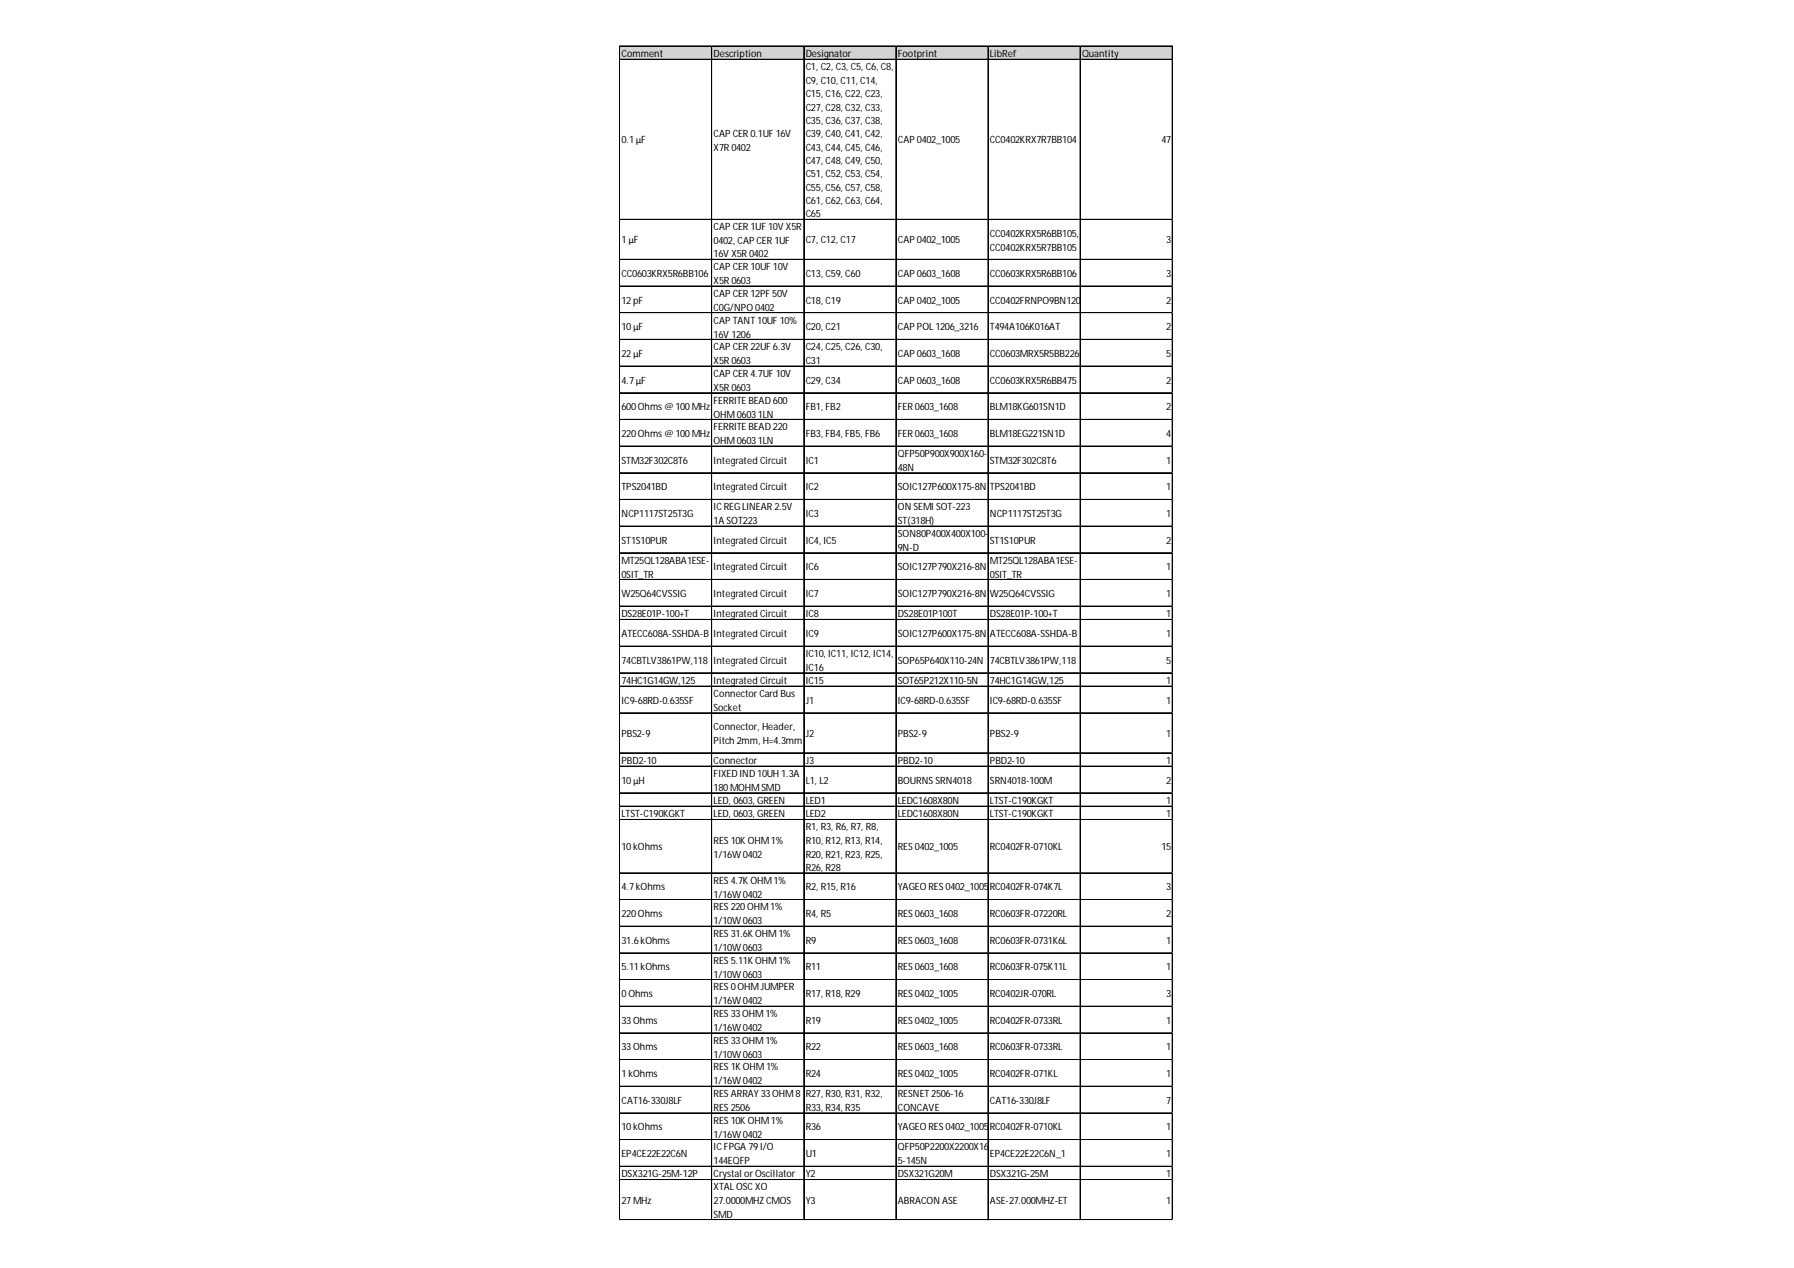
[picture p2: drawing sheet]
<svg xmlns="http://www.w3.org/2000/svg" width="297mm" height="210mm" viewBox="0 0 297 210" stroke-linecap="round" stroke-linejoin="round" font-family="sans-serif">
<defs><g id="words">
<g font-size="1.7">
<text x="102.9" y="9.4">Comment</text>
<text x="118.2" y="9.4">Description</text>
<text x="133.4" y="9.4">Designator</text>
<text x="133.4" y="11.6">C1, C2, C3, C5, C6, C8,</text>
<text x="148.7" y="9.4">Footprint</text>
<text x="163.9" y="9.4">LibRef</text>
<text x="179.2" y="9.4">Quantity</text>
<text x="133.4" y="13.9">C9, C10, C11, C14,</text>
<text x="133.4" y="16.1">C15, C16, C22, C23,</text>
<text x="102.9" y="23.7">0.1µF</text>
<text x="118.2" y="22.6">CAP CER 0.1UF 16V</text>
<text x="133.4" y="18.3">C27, C28, C32, C33,</text>
<text x="133.4" y="20.5">C35, C36, C37, C38,</text>
<text x="133.4" y="22.8">C39, C40, C41, C42,</text>
<text x="148.7" y="23.7">CAP 0402_1005</text>
<text x="163.9" y="23.7">CC0402KRX7R7BB104</text>
<text x="192.3" y="23.7">47</text>
<text x="118.2" y="25">X7R 0402</text>
<text x="133.4" y="25">C43, C44, C45, C46,</text>
<text x="133.4" y="27.2">C47, C48, C49, C50,</text>
<text x="133.4" y="29.4">C51, C52, C53, C54,</text>
<text x="133.4" y="31.6">C55, C56, C57, C58,</text>
<text x="133.4" y="33.8">C61, C62, C63, C64,</text>
<text x="102.9" y="40.3">1µF</text>
<text x="118.2" y="38.1">CAP CER 1UF 10V X5R</text>
<text x="118.2" y="40.4">0402, CAP CER 1UF</text>
<text x="133.4" y="36">C65</text>
<text x="133.4" y="40.3">C7, C12, C17</text>
<text x="148.7" y="40.3">CAP 0402_1005</text>
<text x="163.9" y="39.2">CC0402KRX5R6BB105,</text>
<text x="163.9" y="41.5">CC0402KRX5R7BB105</text>
<text x="193.1" y="40.3">3</text>
<text x="102.9" y="45.8">CC0603KRX5R6BB106</text>
<text x="118.2" y="42.6">16V X5R 0402</text>
<text x="118.2" y="44.7">CAP CER 10UF 10V</text>
<text x="118.2" y="47">X5R 0603</text>
<text x="133.4" y="45.8">C13, C59, C60</text>
<text x="148.7" y="45.8">CAP 0603_1608</text>
<text x="163.9" y="45.8">CC0603KRX5R6BB106</text>
<text x="193.1" y="45.8">3</text>
<text x="102.9" y="50.2">12pF</text>
<text x="118.2" y="49.1">CAP CER 12PF 50V</text>
<text x="118.2" y="51.5">C0G/NPO 0402</text>
<text x="118.2" y="53.6">CAP TANT 10UF 10%</text>
<text x="133.4" y="50.2">C18, C19</text>
<text x="148.7" y="50.2">CAP 0402_1005</text>
<text x="163.9" y="50.2">CC0402FRNPO9BN120</text>
<text x="193.1" y="50.2">2</text>
<text x="102.9" y="54.7">10µF</text>
<text x="102.9" y="59.1">22µF</text>
<text x="118.2" y="55.9">16V 1206</text>
<text x="118.2" y="58">CAP CER 22UF 6.3V</text>
<text x="133.4" y="54.7">C20, C21</text>
<text x="133.4" y="58">C24, C25, C26, C30,</text>
<text x="148.7" y="54.7">CAP POL1206_3216</text>
<text x="148.7" y="59.1">CAP 0603_1608</text>
<text x="163.9" y="54.7">T494A106K016AT</text>
<text x="163.9" y="59.1">CC0603MRX5R5BB226</text>
<text x="193.1" y="54.7">2</text>
<text x="193.1" y="59.1">5</text>
<text x="102.9" y="63.5">4.7µF</text>
<text x="118.2" y="60.3">X5R 0603</text>
<text x="118.2" y="62.4">CAP CER 4.7UF 10V</text>
<text x="118.2" y="64.7">X5R 0603</text>
<text x="133.4" y="60.3">C31</text>
<text x="133.4" y="63.5">C29, C34</text>
<text x="148.7" y="63.5">CAP 0603_1608</text>
<text x="163.9" y="63.5">CC0603KRX5R6BB475</text>
<text x="193.1" y="63.5">2</text>
<text x="102.9" y="67.9">600Ohms@ 100MHz</text>
<text x="118.2" y="66.8">FERRITE BEAD 600</text>
<text x="118.2" y="69.1">OHM06031LN</text>
<text x="118.2" y="71.2">FERRITE BEAD 220</text>
<text x="133.4" y="67.9">FB1, FB2</text>
<text x="148.7" y="67.9">FER 0603_1608</text>
<text x="163.9" y="67.9">BLM18KG601SN1D</text>
<text x="193.1" y="67.9">2</text>
<text x="102.9" y="72.3">220Ohms@ 100MHz</text>
<text x="102.9" y="76.7">STM32F302C8T6</text>
<text x="118.2" y="73.5">OHM06031LN</text>
<text x="118.2" y="76.7">Integrated Circuit</text>
<text x="133.4" y="72.3">FB3, FB4, FB5, FB6</text>
<text x="133.4" y="76.7">IC1</text>
<text x="148.7" y="72.3">FER 0603_1608</text>
<text x="148.7" y="75.6">QFP50P900X900X160-</text>
<text x="148.7" y="77.9">48N</text>
<text x="163.9" y="72.3">BLM18EG221SN1D</text>
<text x="163.9" y="76.7">STM32F302C8T6</text>
<text x="193.1" y="72.3">4</text>
<text x="193.1" y="76.7">1</text>
<text x="102.9" y="81.2">TPS2041BD</text>
<text x="118.2" y="81.2">Integrated Circuit</text>
<text x="133.4" y="81.2">IC2</text>
<text x="148.7" y="81.2">SOIC127P600X175-8N</text>
<text x="163.9" y="81.2">TPS2041BD</text>
<text x="193.1" y="81.2">1</text>
<text x="102.9" y="85.6">NCP1117ST25T3G</text>
<text x="102.9" y="90">ST1S10PUR</text>
<text x="118.2" y="84.5">ICREG LINEAR 2.5V</text>
<text x="118.2" y="86.8">1A SOT223</text>
<text x="118.2" y="90">Integrated Circuit</text>
<text x="133.4" y="85.6">IC3</text>
<text x="133.4" y="90">IC4, IC5</text>
<text x="148.7" y="84.5">ON SEMI SOT-223</text>
<text x="148.7" y="86.8">ST(318H)</text>
<text x="148.7" y="88.9">SON80P400X400X100-</text>
<text x="163.9" y="85.6">NCP1117ST25T3G</text>
<text x="163.9" y="90">ST1S10PUR</text>
<text x="193.1" y="85.6">1</text>
<text x="193.1" y="90">2</text>
<text x="102.9" y="93.3">MT25QL128ABA1ESE-</text>
<text x="102.9" y="95.6">0SIT_TR</text>
<text x="118.2" y="94.4">Integrated Circuit</text>
<text x="133.4" y="94.4">IC6</text>
<text x="148.7" y="91.2">9N-D</text>
<text x="148.7" y="94.4">SOIC127P790X216-8N</text>
<text x="163.9" y="93.3">MT25QL128ABA1ESE-</text>
<text x="163.9" y="95.6">0SIT_TR</text>
<text x="193.1" y="94.4">1</text>
<text x="102.9" y="98.8">W25Q64CVSSIG</text>
<text x="118.2" y="98.8">Integrated Circuit</text>
<text x="133.4" y="98.8">IC7</text>
<text x="148.7" y="98.8">SOIC127P790X216-8N</text>
<text x="163.9" y="98.8">W25Q64CVSSIG</text>
<text x="193.1" y="98.8">1</text>
<text x="102.9" y="102.1">DS28E01P-100+T</text>
<text x="102.9" y="105.4">ATECC608A-SSHDA-B</text>
<text x="118.2" y="102.1">Integrated Circuit</text>
<text x="118.2" y="105.4">Integrated Circuit</text>
<text x="133.4" y="102.1">IC8</text>
<text x="133.4" y="105.4">IC9</text>
<text x="148.7" y="102.1">DS28E01P100T</text>
<text x="148.7" y="105.4">SOIC127P600X175-8N</text>
<text x="163.9" y="102.1">DS28E01P-100+T</text>
<text x="163.9" y="105.4">ATECC608A-SSHDA-B</text>
<text x="193.1" y="102.1">1</text>
<text x="193.1" y="105.4">1</text>
<text x="102.9" y="109.9">74CBTLV3861PW,118</text>
<text x="102.9" y="113.2">74HC1G14GW,125</text>
<text x="118.2" y="109.9">Integrated Circuit</text>
<text x="118.2" y="113.2">Integrated Circuit</text>
<text x="133.4" y="108.7">IC10, IC11, IC12, IC14,</text>
<text x="133.4" y="111.1">IC16</text>
<text x="133.4" y="113.2">IC15</text>
<text x="148.7" y="109.9">SOP65P640X110-24N</text>
<text x="148.7" y="113.2">SOT65P212X110-5N</text>
<text x="163.9" y="109.9">74CBTLV3861PW,118</text>
<text x="163.9" y="113.2">74HC1G14GW,125</text>
<text x="193.1" y="109.9">5</text>
<text x="193.1" y="113.2">1</text>
<text x="102.9" y="116.5">IC9-68RD-0.635SF</text>
<text x="118.2" y="115.4">Connector Card Bus</text>
<text x="118.2" y="117.7">Socket</text>
<text x="133.4" y="116.5">J1</text>
<text x="148.7" y="116.5">IC9-68RD-0.635SF</text>
<text x="163.9" y="116.5">IC9-68RD-0.635SF</text>
<text x="193.1" y="116.5">1</text>
<text x="102.9" y="122">PBS2-9</text>
<text x="118.2" y="120.9">Connector, Header,</text>
<text x="118.2" y="123.2">Pitch 2mm, H=4.3mm</text>
<text x="133.4" y="122">J2</text>
<text x="148.7" y="122">PBS2-9</text>
<text x="163.9" y="122">PBS2-9</text>
<text x="193.1" y="122">1</text>
<text x="102.9" y="126.4">PBD2-10</text>
<text x="102.9" y="129.7">10µH</text>
<text x="118.2" y="126.4">Connector</text>
<text x="118.2" y="128.6">FIXED IND 10UH 1.3A</text>
<text x="118.2" y="130.9">180MOHMSMD</text>
<text x="133.4" y="126.4">J3</text>
<text x="133.4" y="129.7">L1, L2</text>
<text x="148.7" y="126.4">PBD2-10</text>
<text x="148.7" y="129.7">BOURNSSRN4018</text>
<text x="163.9" y="126.4">PBD2-10</text>
<text x="163.9" y="129.7">SRN4018-100M</text>
<text x="193.1" y="126.4">1</text>
<text x="193.1" y="129.7">2</text>
<text x="102.9" y="135.2">LTST-C190KGKT</text>
<text x="118.2" y="133">LED, 0603, GREEN</text>
<text x="118.2" y="135.2">LED, 0603, GREEN</text>
<text x="133.4" y="133">LED1</text>
<text x="133.4" y="135.2">LED2</text>
<text x="133.4" y="137.4">R1, R3, R6, R7, R8,</text>
<text x="148.7" y="133">LEDC1608X80N</text>
<text x="148.7" y="135.2">LEDC1608X80N</text>
<text x="163.9" y="133">LTST-C190KGKT</text>
<text x="163.9" y="135.2">LTST-C190KGKT</text>
<text x="193.1" y="133">1</text>
<text x="193.1" y="135.2">1</text>
<text x="102.9" y="140.8">10kOhms</text>
<text x="118.2" y="139.7">RES10K OHM1%</text>
<text x="118.2" y="142">1/16W 0402</text>
<text x="133.4" y="139.8">R10, R12, R13, R14,</text>
<text x="133.4" y="142">R20, R21, R23, R25,</text>
<text x="148.7" y="140.8">RES0402_1005</text>
<text x="163.9" y="140.8">RC0402FR-0710KL</text>
<text x="192.3" y="140.8">15</text>
<text x="102.9" y="147.4">4.7kOhms</text>
<text x="118.2" y="146.3">RES4.7K OHM1%</text>
<text x="118.2" y="148.6">1/16W 0402</text>
<text x="133.4" y="144.2">R26, R28</text>
<text x="133.4" y="147.4">R2, R15, R16</text>
<text x="148.7" y="147.4">YAGEO RES0402_1005</text>
<text x="163.9" y="147.4">RC0402FR-074K7L</text>
<text x="193.1" y="147.4">3</text>
<text x="102.9" y="151.8">220Ohms</text>
<text x="118.2" y="150.7">RES220OHM1%</text>
<text x="118.2" y="153">1/10W 0603</text>
<text x="118.2" y="155.1">RES31.6K OHM1%</text>
<text x="133.4" y="151.8">R4, R5</text>
<text x="148.7" y="151.8">RES0603_1608</text>
<text x="163.9" y="151.8">RC0603FR-07220RL</text>
<text x="193.1" y="151.8">2</text>
<text x="102.9" y="156.2">31.6kOhms</text>
<text x="102.9" y="160.6">5.11kOhms</text>
<text x="118.2" y="157.4">1/10W 0603</text>
<text x="118.2" y="159.5">RES5.11K OHM1%</text>
<text x="118.2" y="161.8">1/10W 0603</text>
<text x="133.4" y="156.2">R9</text>
<text x="133.4" y="160.6">R11</text>
<text x="148.7" y="156.2">RES0603_1608</text>
<text x="148.7" y="160.6">RES0603_1608</text>
<text x="163.9" y="156.2">RC0603FR-0731K6L</text>
<text x="163.9" y="160.6">RC0603FR-075K11L</text>
<text x="193.1" y="156.2">1</text>
<text x="193.1" y="160.6">1</text>
<text x="102.9" y="165">0Ohms</text>
<text x="118.2" y="163.9">RES0OHMJUMPER</text>
<text x="118.2" y="166.3">1/16W 0402</text>
<text x="133.4" y="165">R17, R18, R29</text>
<text x="148.7" y="165">RES0402_1005</text>
<text x="163.9" y="165">RC0402JR-070RL</text>
<text x="193.1" y="165">3</text>
<text x="102.9" y="169.5">33Ohms</text>
<text x="102.9" y="173.9">33Ohms</text>
<text x="118.2" y="168.4">RES33OHM1%</text>
<text x="118.2" y="170.7">1/16W 0402</text>
<text x="118.2" y="172.8">RES33OHM1%</text>
<text x="133.4" y="169.5">R19</text>
<text x="133.4" y="173.9">R22</text>
<text x="148.7" y="169.5">RES0402_1005</text>
<text x="148.7" y="173.9">RES0603_1608</text>
<text x="163.9" y="169.5">RC0402FR-0733RL</text>
<text x="163.9" y="173.9">RC0603FR-0733RL</text>
<text x="193.1" y="169.5">1</text>
<text x="193.1" y="173.9">1</text>
<text x="102.9" y="178.3">1kOhms</text>
<text x="118.2" y="175.1">1/10W 0603</text>
<text x="118.2" y="177.2">RES1K OHM1%</text>
<text x="118.2" y="179.5">1/16W 0402</text>
<text x="133.4" y="178.3">R24</text>
<text x="148.7" y="178.3">RES0402_1005</text>
<text x="163.9" y="178.3">RC0402FR-071KL</text>
<text x="193.1" y="178.3">1</text>
<text x="102.9" y="182.7">CAT16-330J8LF</text>
<text x="118.2" y="181.6">RESARRAY33OHM8</text>
<text x="118.2" y="183.9">RES2506</text>
<text x="133.4" y="181.6">R27, R30, R31, R32,</text>
<text x="133.4" y="183.9">R33, R34, R35</text>
<text x="148.7" y="181.6">RESNET 2506-16</text>
<text x="148.7" y="183.9">CONCAVE</text>
<text x="163.9" y="182.7">CAT16-330J8LF</text>
<text x="193.1" y="182.7">7</text>
<text x="102.9" y="187.1">10kOhms</text>
<text x="102.9" y="191.5">EP4CE22E22C6N</text>
<text x="118.2" y="186">RES10K OHM1%</text>
<text x="118.2" y="188.3">1/16W 0402</text>
<text x="118.2" y="190.4">ICFPGA 79I/O</text>
<text x="133.4" y="187.1">R36</text>
<text x="133.4" y="191.5">U1</text>
<text x="148.7" y="187.1">YAGEO RES0402_1005</text>
<text x="148.7" y="190.4">QFP50P2200X2200X16</text>
<text x="163.9" y="187.1">RC0402FR-0710KL</text>
<text x="163.9" y="191.5">EP4CE22E22C6N_1</text>
<text x="193.1" y="187.1">1</text>
<text x="193.1" y="191.5">1</text>
<text x="102.9" y="194.8">DSX321G-25M-12P</text>
<text x="118.2" y="192.8">144EQFP</text>
<text x="118.2" y="194.8">Crystal or Oscillator</text>
<text x="118.2" y="197.1">XTALOSC XO</text>
<text x="133.4" y="194.8">Y2</text>
<text x="148.7" y="192.8">5-145N</text>
<text x="148.7" y="194.8">DSX321G20M</text>
<text x="163.9" y="194.8">DSX321G-25M</text>
<text x="193.1" y="194.8">1</text>
<text x="102.9" y="199.3">27MHz</text>
<text x="118.2" y="199.4">27.0000MHZ CMOS</text>
<text x="118.2" y="201.6">SMD</text>
<text x="133.4" y="199.3">Y3</text>
<text x="148.7" y="199.3">ABRACON ASE</text>
<text x="163.9" y="199.3">ASE-27.000MHZ-ET</text>
<text x="193.1" y="199.3">1</text>
</g>
</g></defs>
<path d="M102.6 7.7h91.6v2.2h-91.6z" fill="#d3d3d3"/>
<g fill="none" stroke="#000" stroke-width=".17">
<path d="M102.6 7.6v194.4M102.7 7.6h91.5M102.7 7.7h91.5M102.7 9.8h91.5M102.7 9.9h91.5M117.8 7.7v194.3M117.9 7.7v194.3M133.1 7.7v194.3M148.3 7.7v194.3M148.4 7.7v194.3M163.6 7.7v194.3M178.8 7.7v194.3"/>
<path d="M178.9 7.7v194.3M194.1 7.7v194.3M102.7 36.3h91.5M102.7 36.4h91.5M102.7 42.9h91.5M102.7 43h91.5M102.7 47.3h91.5M102.7 47.4h91.5M102.7 51.8h91.5M102.7 56.2h91.5M102.7 60.6h91.5M102.7 65h91.5"/>
<path d="M102.7 65.1h91.5M102.7 69.4h91.5M102.7 69.5h91.5M102.7 73.8h91.5M102.7 73.9h91.5M102.7 78.2h91.5M102.7 78.3h91.5M102.7 82.7h91.5M102.7 87.1h91.5M102.7 91.5h91.5M102.7 91.6h91.5M102.7 95.9h91.5"/>
<path d="M102.7 96h91.5M102.7 100.3h91.5M102.7 100.4h91.5M102.7 102.5h91.5M102.7 102.6h91.5M102.7 106.9h91.5M102.7 107h91.5M102.7 111.4h91.5M102.7 113.6h91.5M102.7 118h91.5M102.7 124.6h91.5M102.7 124.7h91.5"/>
<path d="M102.7 126.8h91.5M102.7 126.9h91.5M102.7 131.2h91.5M102.7 131.3h91.5M102.7 133.4h91.5M102.7 133.5h91.5M102.7 135.7h91.5M102.7 144.5h91.5M102.7 148.9h91.5M102.7 149h91.5M102.7 153.3h91.5M102.7 153.4h91.5"/>
<path d="M102.7 157.7h91.5M102.7 157.8h91.5M102.7 162.1h91.5M102.7 162.2h91.5M102.7 166.6h91.5M102.7 171h91.5M102.7 175.4h91.5M102.7 179.8h91.5M102.7 179.9h91.5M102.7 184.2h91.5M102.7 184.3h91.5M102.7 188.6h91.5"/>
<path d="M102.7 188.7h91.5M102.7 193.1h91.5M102.7 195.3h91.5M102.7 201.9h91.5"/>
</g>
<path d="M102.6 202h.1" fill="none" stroke="#e0e0e0" stroke-width=".17"/>
<path d="M102.6 202h.1z" fill="#e0e0e0"/>
<path d="M117.8 202h.1" fill="none" stroke="#e0e0e0" stroke-width=".17"/>
<path d="M117.8 202h.1z" fill="#e0e0e0"/>
<path d="M133.1 202h.1" fill="none" stroke="#e0e0e0" stroke-width=".17"/>
<path d="M133.1 202h.1z" fill="#e0e0e0"/>
<path d="M148.3 202h.1" fill="none" stroke="#e0e0e0" stroke-width=".17"/>
<path d="M148.3 202h.1z" fill="#e0e0e0"/>
<path d="M163.6 202h.1" fill="none" stroke="#e0e0e0" stroke-width=".17"/>
<path d="M163.6 202h.1z" fill="#e0e0e0"/>
<path d="M178.8 202h.1" fill="none" stroke="#e0e0e0" stroke-width=".17"/>
<path d="M178.8 202h.1z" fill="#e0e0e0"/>
<path d="M194.1 202h.1" fill="none" stroke="#e0e0e0" stroke-width=".17"/>
<path d="M194.1 202h.1z" fill="#e0e0e0"/>
<path d="M194.2 36.3h.1" fill="none" stroke="#e0e0e0" stroke-width=".17"/>
<path d="M194.2 36.3v.1z" fill="#e0e0e0"/>
<path d="M194.2 42.9h.1" fill="none" stroke="#e0e0e0" stroke-width=".17"/>
<path d="M194.2 42.9v.1z" fill="#e0e0e0"/>
<path d="M194.2 47.3h.1" fill="none" stroke="#e0e0e0" stroke-width=".17"/>
<path d="M194.2 47.3v.2z" fill="#e0e0e0"/>
<path d="M194.2 51.8h.1" fill="none" stroke="#e0e0e0" stroke-width=".17"/>
<path d="M194.2 51.8v.1z" fill="#e0e0e0"/>
<path d="M194.2 56.2h.1" fill="none" stroke="#e0e0e0" stroke-width=".17"/>
<path d="M194.2 56.2v.1z" fill="#e0e0e0"/>
<path d="M194.2 60.6h.1" fill="none" stroke="#e0e0e0" stroke-width=".17"/>
<path d="M194.2 60.6v.1z" fill="#e0e0e0"/>
<path d="M194.2 65h.1" fill="none" stroke="#e0e0e0" stroke-width=".17"/>
<path d="M194.2 65v.1z" fill="#e0e0e0"/>
<path d="M194.2 69.4h.1" fill="none" stroke="#e0e0e0" stroke-width=".17"/>
<path d="M194.2 69.4v.1z" fill="#e0e0e0"/>
<path d="M194.2 73.8h.1" fill="none" stroke="#e0e0e0" stroke-width=".17"/>
<path d="M194.2 73.8v.1z" fill="#e0e0e0"/>
<path d="M194.2 78.2h.1" fill="none" stroke="#e0e0e0" stroke-width=".17"/>
<path d="M194.2 78.2v.2z" fill="#e0e0e0"/>
<path d="M194.2 82.7h.1" fill="none" stroke="#e0e0e0" stroke-width=".17"/>
<path d="M194.2 82.7v.1z" fill="#e0e0e0"/>
<path d="M194.2 87.1h.1" fill="none" stroke="#e0e0e0" stroke-width=".17"/>
<path d="M194.2 87.1v.1z" fill="#e0e0e0"/>
<path d="M194.2 91.5h.1" fill="none" stroke="#e0e0e0" stroke-width=".17"/>
<path d="M194.2 91.5v.1z" fill="#e0e0e0"/>
<path d="M194.2 95.9h.1" fill="none" stroke="#e0e0e0" stroke-width=".17"/>
<path d="M194.2 95.9v.1z" fill="#e0e0e0"/>
<path d="M194.2 100.3h.1" fill="none" stroke="#e0e0e0" stroke-width=".17"/>
<path d="M194.2 100.3v.1z" fill="#e0e0e0"/>
<path d="M194.2 102.5h.1" fill="none" stroke="#e0e0e0" stroke-width=".17"/>
<path d="M194.2 102.5v.1z" fill="#e0e0e0"/>
<path d="M194.2 106.9h.1" fill="none" stroke="#e0e0e0" stroke-width=".17"/>
<path d="M194.2 106.9v.2z" fill="#e0e0e0"/>
<path d="M194.2 111.4h.1" fill="none" stroke="#e0e0e0" stroke-width=".17"/>
<path d="M194.2 111.4v.1z" fill="#e0e0e0"/>
<path d="M194.2 113.6h.1" fill="none" stroke="#e0e0e0" stroke-width=".17"/>
<path d="M194.2 113.6v.1z" fill="#e0e0e0"/>
<path d="M194.2 118h.1" fill="none" stroke="#e0e0e0" stroke-width=".17"/>
<path d="M194.2 118v.1z" fill="#e0e0e0"/>
<path d="M194.2 124.6h.1" fill="none" stroke="#e0e0e0" stroke-width=".17"/>
<path d="M194.2 124.6v.1z" fill="#e0e0e0"/>
<path d="M194.2 126.8h.1" fill="none" stroke="#e0e0e0" stroke-width=".17"/>
<path d="M194.2 126.8v.1z" fill="#e0e0e0"/>
<path d="M194.2 131.2h.1" fill="none" stroke="#e0e0e0" stroke-width=".17"/>
<path d="M194.2 131.2v.1z" fill="#e0e0e0"/>
<path d="M194.2 133.4h.1" fill="none" stroke="#e0e0e0" stroke-width=".17"/>
<path d="M194.2 133.4v.2z" fill="#e0e0e0"/>
<path d="M194.2 135.7h.1" fill="none" stroke="#e0e0e0" stroke-width=".17"/>
<path d="M194.2 135.7v.1z" fill="#e0e0e0"/>
<path d="M194.2 144.5h.1" fill="none" stroke="#e0e0e0" stroke-width=".17"/>
<path d="M194.2 144.5v.1z" fill="#e0e0e0"/>
<path d="M194.2 148.9h.1" fill="none" stroke="#e0e0e0" stroke-width=".17"/>
<path d="M194.2 148.9v.1z" fill="#e0e0e0"/>
<path d="M194.2 153.3h.1" fill="none" stroke="#e0e0e0" stroke-width=".17"/>
<path d="M194.2 153.3v.1z" fill="#e0e0e0"/>
<path d="M194.2 157.7h.1" fill="none" stroke="#e0e0e0" stroke-width=".17"/>
<path d="M194.2 157.7v.1z" fill="#e0e0e0"/>
<path d="M194.2 162.1h.1" fill="none" stroke="#e0e0e0" stroke-width=".17"/>
<path d="M194.2 162.1v.2z" fill="#e0e0e0"/>
<path d="M194.2 166.6h.1" fill="none" stroke="#e0e0e0" stroke-width=".17"/>
<path d="M194.2 166.6v.1z" fill="#e0e0e0"/>
<path d="M194.2 171h.1" fill="none" stroke="#e0e0e0" stroke-width=".17"/>
<path d="M194.2 171v.1z" fill="#e0e0e0"/>
<path d="M194.2 175.4h.1" fill="none" stroke="#e0e0e0" stroke-width=".17"/>
<path d="M194.2 175.4v.1z" fill="#e0e0e0"/>
<path d="M194.2 179.8h.1" fill="none" stroke="#e0e0e0" stroke-width=".17"/>
<path d="M194.2 179.8v.1z" fill="#e0e0e0"/>
<path d="M194.2 184.2h.1" fill="none" stroke="#e0e0e0" stroke-width=".17"/>
<path d="M194.2 184.2v.1z" fill="#e0e0e0"/>
<path d="M194.2 188.6h.1" fill="none" stroke="#e0e0e0" stroke-width=".17"/>
<path d="M194.2 188.6v.1z" fill="#e0e0e0"/>
<path d="M194.2 193.1h.1" fill="none" stroke="#e0e0e0" stroke-width=".17"/>
<path d="M194.2 193.1v.1z" fill="#e0e0e0"/>
<path d="M194.2 195.3h.1" fill="none" stroke="#e0e0e0" stroke-width=".17"/>
<path d="M194.2 195.3v.1z" fill="#e0e0e0"/>
<path d="M194.2 201.9h.1" fill="none" stroke="#e0e0e0" stroke-width=".17"/>
<path d="M194.2 201.9v.1z" fill="#e0e0e0"/>
<use href="#words"/>
</svg>
